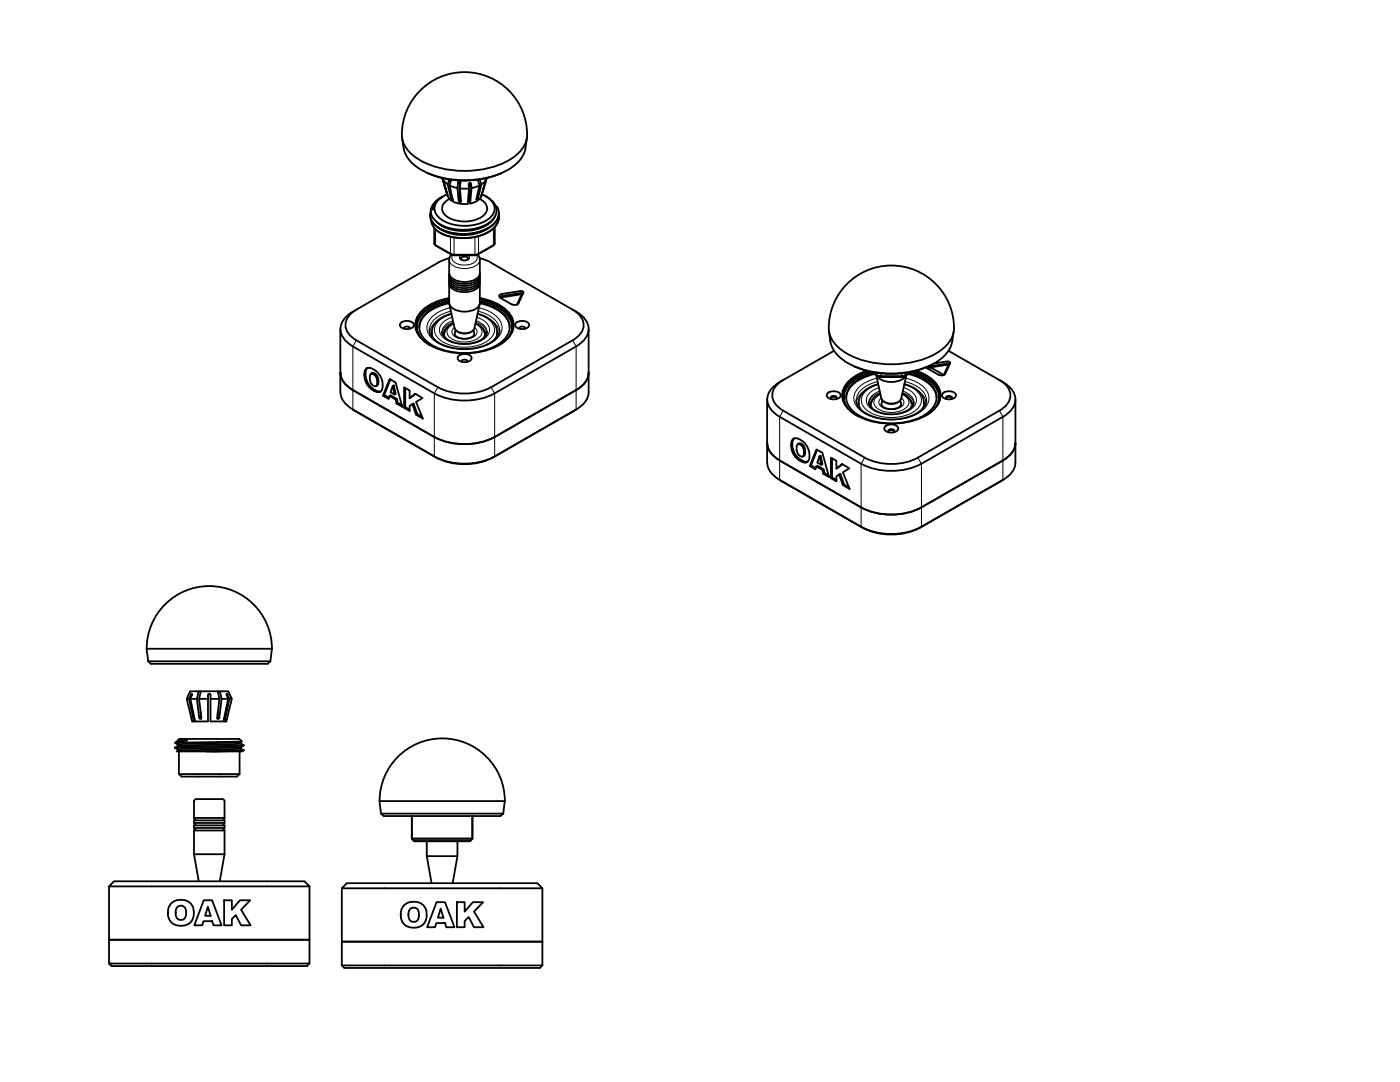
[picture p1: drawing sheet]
<svg xmlns="http://www.w3.org/2000/svg" width="279mm" height="216mm" viewBox="0 0 279 216" stroke-linecap="round" stroke-linejoin="round" font-family="sans-serif">
<!-- layer: Visible -->
<g fill="none" stroke="#000" stroke-width=".36">
<path d="M83.9 18.1a12.4 12.4 0 0 1 14-2.6 12.4 12.4 0 0 1 7.2 12.3 7.2 7.2 0 0 1-4.1 4.5 19.5 19.5 0 0 1-17.6-.6 5.9 5.9 0 0 1-3.1-6.3 12.5 12.5 0 0 1 3.6-7.3zM80.2 27.5l.3 2M85.3 34.5l.3 .2M88.3 35.6l1 3.5M88.3 35.5l1 3.4-.9-3 .2-.3M88.4 39.2l-.2 .1a3.1 3.1 0 0 0-1.8 2.5l.1-.7 .2-.5 .7-.8 .7-.4M88.4 35.9l1 .9M89.3 38.8a3.2 3.2 0 0 0-2.5 3.3 4.6 4.6 0 0 0 4 2.8 8.4 8.4 0 0 0 7.3-1.7 2.32 2.32 0 0 0-.6-3.7l-1.3-.7M89.4 39.1l.2 .5 .5 .4M89.7 39.7a1.93 1.93 0 0 0-.8 3.2 6.5 6.5 0 0 0 7.7 0 1.75 1.75 0 0 0-.3-2.8l-.6-.4M89.7 37l1.6 .5M90.4 39.9l-.3 .1-.4-1.9a2.18 2.18 0 0 1 0-2.2h.2l.1 .2a3.7 3.7 0 0 0 .1 2.6l.4 1.5"/>
<path d="M91.5 36l-.2 1.5 .2 2.6 .4 .2 .1-.1-.2-2.6M91.7 36v3.9l.3 .1M91.8 37.6h1.8M91.9 38.2h-.2M91.9 39.1h-.2M91.9 36l-.1 1.6M92.4 36h.6M93.5 39.1h.2M93.6 36.7l.1-.2v3.9l.1 .2 .3-2.6a1.69 1.69 0 0 0-.2-1.4l-.2-.1-.2 .2 .1 1-.3 3M93.6 37.1h.1M93.6 38.2h.1M95.7 37l-1.6 .5"/>
<path d="M95.7 35.8l.1 .1a3.8 3.8 0 0 1-.2 2.8l-.2 .8-.3 .3 .2-1a3.7 3.7 0 0 0 .1-2.8v-.1M96.8 35.6l.2 .3-.7 2.4a2.59 2.59 0 0 1-2.5 2.3M97 39.2l1.5 1.2 .5 .8 .1 1.3-.5 1-1 .9-1.4 .8-1.8 .5-1.9 .2-1.7-.2-2-.5-1.6-.8-.8-.9-.4-1.1 .1-1.1 .7-1 1.2-.9M97 35.9l-.9 .9M97.1 35.6l-1.1 3.5M97.1 35.5l-1 3.6M100.1 34.5a18.9 18.9 0 0 1-14.5 .2M105.2 27.5a6.8 6.8 0 0 1-4.2 6.6 19 19 0 0 1-17.6-.6 6.3 6.3 0 0 1-2.8-4M85.8 42.9v.1M86.7 45.4v3.1l.3 .5M87.4 52.4l-17 9.8a3.7 3.7 0 0 0-2.1 4.9l1.2 1.4 .9 .6M89.6 59.5a8.4 8.4 0 0 0-6.5 4 3.9 3.9 0 0 0 1.9 4.9 14.9 14.9 0 0 0 15.4 0 3.9 3.9 0 0 0 1-6.2 10.2 10.2 0 0 0-5.6-2.7"/>
<path d="M89.6 55.3a2.34 2.34 0 0 0 2.4 1.7 3.7 3.7 0 0 0 3.7-1.3l.1-.4M89.6 55.7a1.85 1.85 0 0 0 1.8 2 3.8 3.8 0 0 0 4.3-1.2l.1-.8M89.6 56.5l.1 3.9a2.34 2.34 0 0 0 2.3 1.7 3.7 3.7 0 0 0 3.7-1.3l.1-.4M89.6 54.9v.4M89.6 59.7a9 9 0 0 0-5.9 3.4 3.7 3.7 0 0 0 1.3 5.2l.8 .5M89.7 54.7a1.95 1.95 0 0 0 1.9 1.8 4 4 0 0 0 4-1l.1-.8M89.7 55.5a1.95 1.95 0 0 0 1.9 1.9 4 4 0 0 0 4-1.1l.1-.8M89.7 56.3a1.95 1.95 0 0 0 1.9 1.9 4 4 0 0 0 4-1.1l.1-.8M89.7 51.5l-2.3 .9M89.9 50.7l.7 .1h4.2l.7-.1M90.1 50.8l-.5 .9 .1 2.8a2.34 2.34 0 0 0 2.3 1.7 3.7 3.7 0 0 0 3.7-1.3l.1-.4M90.5 40.2l1.3 .5h1.6"/>
<path d="M92 51.5a.86 .86 0 0 1 1.5 .2l-.4 .2-.6 .1-.5-.2zM95.3 50.8l.5 .9v2.8M95.7 51.5l2.3 .9M95.8 59.7a9 9 0 0 1 5.9 3.4 3.7 3.7 0 0 1-1.3 5.2l-.8 .5M95.8 54.9v.4M95.8 56.5v3.9M97.7 45.3l-1 .7-1.1 .4-2.8 .5-1.7-.1-1.6-.3-1.1-.5-.9-.6M98 52.4l16.3 9.4M98.5 49l-3.7 1.9h-4.4l-3.5-1.9 .4 .2M98.5 49l-.4 .2M98.7 45.3v3.3M98.8 48.5l-.3 .5"/>
<path d="M98.8 43.1l-.6 1-1.3 .9-1.5 .7-1.9 .3-1.9 .1-2-.4-1.6-.7-.9-.8M98.9 41l.4 .4 .3 1.1-.3 1.1-.6 .9-.9 .8-1.3 .7-2.8 .6-1.5 .1-1.6-.2-1.4-.3-1.3-.5-1.1-.8-.7-.9-.3-1.1 .2-.7M99.5 42.9v.9l-.2 .8-.4 .5-.9 .9-1 .5-1.4 .6-2.6 .4-2.9-.2-2-.7-1-.6-.4-.5-.5-.8-.2-.8M99.6 43.4l-.4 1.3-.9 1.1-1.5 .9-1.6 .5-2.2 .3-2.2-.1-2.1-.5-1.2-.7M99.6 42.5l-.1 .7-.4 .8-1.2 1.2-2.1 1-2.6 .5-2.8-.2-2.6-.8-.8-.6-.6-.7-.4-.6-.2-.8M99.6 43.3v.1M100.2 58.6l-.4 .2-.1 .5 2.4 1.4M100.3 59.1l3.8-.6-.9 2.2M100.3 59.3l-.3 .2M100.3 59l-.4 .2 .1 .3M103.8 58.1l-3.6 .6M103.9 58.1h.4l.2 .3-1 2.1-.6 .3-.8-.1"/>
<path d="M104.1 58.7l-3.8 .6M169.1 56.6a12.4 12.4 0 0 1 14-2.5 12.4 12.4 0 0 1 7.2 12.3 7.2 7.2 0 0 1-4.1 4.5 19.5 19.5 0 0 1-17.6-.6 5.9 5.9 0 0 1-3.1-6.3 12.5 12.5 0 0 1 3.6-7.4zM67.9 65.7v12.6M67.9 74.4a4.1 4.1 0 0 0 2.5 3.4M67.9 78.2a4.1 4.1 0 0 0 2.5 3.5M70.4 77.8l16.3 9.4M70.4 69.1l16.3 9.4M71.1 67.9l16.3 9.4a11.7 11.7 0 0 0 10.6 0l16.3-9.4M71.1 61.8a3.3 3.3 0 0 0-1.8 4.4l1 1.2 .8 .5M72.7 74.8l.3 1.3M72.9 74.6l.3 1.4M73 76.1l.2-.1 .6 1-.2 .2-.1-.2z"/>
<path d="M73.3 73.4l-.3 .5-.1 .7-.2 .2 .2-1 .3-.3 .5-.1 1.4 .6 .8 1 .4 1.1 .1 1.1-.3 .8-.5 .3M73.8 77l1 .8-.2 .2-1-.8M74 74.6l.4-.2 .4 .1zM74 74.6l-.2 .5 .2 1.3 .6 .6h.5M74.8 74.5l.5 .6-.2 .1-.6-.5M74.8 77.8l1 .3-.6 .1-.6-.2M75.3 75.1l.2 1-.2 .1-.2-1M75.5 76.1v.5l-.4 .4 .2-.8M76 78.1h-.2M76.4 79l1.2 .6 .1-.6 .3-.1 1.2 .7-.2 .1-1.3-.7M76.7 78.8l.9 .6M77.9 75.7l-1.2 3.1-.3 .2 1.4-3.4 1.2 .7 1.3 4.9-1.2-.7"/>
<path d="M78.4 77l.3 1.7 .3-.1-.4-1.7-.2 .1-.4 1.3 .7 .4M79 79.7l.1 .8M79.2 79.6l.2 .8M79.9 64.5a1.83 1.83 0 0 1 2.7 .2 1.21 1.21 0 0 1-1.6 .9 1.08 1.08 0 0 1-1.2-.9zM80.6 65.6a.61 .61 0 0 1 .6-.5 .61 .61 0 0 1 .6 .5M80.9 77.4v3.8M81.7 79.5v-1.6l-1.1-.6v4.1M82.9 78.6l-1.2 .9 1.2-.9 1.4 .8-1.3 .8 1.4 3.3-1.4-.7M83.2 65.3v.6M83.2 65.1l-.1 .4M85.7 65.8l.2 .9 .4 .7 1.5 1.1 2.1 .8 2.3 .3 2.9-.2 2.5-.9 1.5-1.1 .4-.7 .2-.9M86.7 78.5a13.3 13.3 0 0 0 12 0"/>
<path d="M88.2 66.2l.3 .9 .9 .7 1.4 .6 1.9 .2 1.9-.2 1.4-.6 .9-.7 .3-.9M89.6 60.4a8 8 0 0 0-5.6 3.6 3.6 3.6 0 0 0 1.7 4.5 13.8 13.8 0 0 0 14 0 3.7 3.7 0 0 0 .1-6.5 10.4 10.4 0 0 0-4-1.6M89.6 60.5a8.2 8.2 0 0 0-5.6 3.4l-.3 1.4M89.6 60.1a8.7 8.7 0 0 0-6 3.6 3.3 3.3 0 0 0 0 3M89.7 60.6l1 4.9M90.1 62.6l-1.6 .6-1.5 1.1-.6 1-.2 1.3M90.5 64.5l-1.1 .7-.5 .6-.2 .6M90.7 66.7l.6 .6 1.2 .3 1.4-.2 .5-.3 .3-.4M90.7 65.5a2.45 2.45 0 0 0 4 0M90.9 65.9l-.1 .7M91.5 71.1a1.83 1.83 0 0 1 2.6 .2 1.21 1.21 0 0 1-1.6 1 1.08 1.08 0 0 1-1.2-1zM92.1 72.2a.61 .61 0 0 1 .6-.4 .61 .61 0 0 1 .6 .4"/>
<path d="M94.5 65.9l.1 .7M94.9 64.5l1.1 .7 .5 .6 .2 .6M95.3 62.6l1.6 .6 1.5 1.1 .6 1 .2 1.3M95.7 60.6l-1 4.9M95.8 60.1a8.7 8.7 0 0 1 6 3.6 3.3 3.3 0 0 1 0 3M95.8 60.5a8.2 8.2 0 0 1 5.6 3.4l.3 1.4M102.2 65.3v.6M102.2 65.1l.1 .4M103 64.5a1.83 1.83 0 0 1 2.6 .2 1.21 1.21 0 0 1-1.6 .9 1.08 1.08 0 0 1-1.2-.9zM103.2 60.7l-.1 .1M103.6 65.6a.61 .61 0 0 1 .6-.5 .61 .61 0 0 1 .6 .5M114.3 61.8a3.3 3.3 0 0 1 1.8 4.4l-1 1.2-.8 .5"/>
<path d="M114.3 61.8a4.7 4.7 0 0 1 3.2 3.9 4.1 4.1 0 0 1-2.5 3.4M115 77.8l-16.3 9.4M115 69.1l-16.3 9.4M117.5 65.7v12.5a4.6 4.6 0 0 1-2.8 3.7M117.5 74.4a4.1 4.1 0 0 1-2.5 3.4M153.1 79.7v12.6a4.1 4.1 0 0 0 2.5 3.5l16.3 9.3M155.6 76.3a3.7 3.7 0 0 0-2.1 4.9l1.2 1.4 .9 .6 16.3 9.3M156.3 75.8l-.7 .5M165.1 78.5a1.83 1.83 0 0 1 2.7 .3 1.21 1.21 0 0 1-1.6 .9 1.08 1.08 0 0 1-1.2-.9zM165.4 66.1l.3 2M165.7 68.1a6.7 6.7 0 0 0 3.9 4.6 19 19 0 0 0 17.6-.6 6.3 6.3 0 0 0 2.8-4M165.8 79.5a.75 .75 0 0 1 1.2 0"/>
<path d="M166 79.7l-.2-.3a.68 .68 0 0 1 .6-.4 .68 .68 0 0 1 .6 .4l-.2 .3M166.5 70l-10.2 5.8a3.3 3.3 0 0 0-1.8 4.4l1 1.2 .8 .5 16.3 9.4a11.8 11.8 0 0 0 10.6 0M168.4 79.3v.6M168.4 79.1l-.1 .4M170.5 73.1a18.9 18.9 0 0 0 14.4 .1M170.9 79.9l.1 .6 .3 .7 .7 .7 1.2 .8 2.1 .7 2.4 .3 2.8-.3 2.1-.7 .9-.6 .8-.7 .4-.7 .2-.8M172.9 74a6.9 6.9 0 0 0-4.8 4.1 4.3 4.3 0 0 0 2.5 4.6 15.2 15.2 0 0 0 14.5 0 4.2 4.2 0 0 0 2.3-5.3 7.4 7.4 0 0 0-4.6-3.4M173.5 74.1a6.9 6.9 0 0 0-5.1 4.1 4.3 4.3 0 0 0 2.6 4.7M174 74.3a8 8 0 0 0-5.2 3.4 3.3 3.3 0 0 0 0 3.1M174.4 74.5a7.4 7.4 0 0 0-5.3 3.7 3.6 3.6 0 0 0 1.4 4.1 13.5 13.5 0 0 0 14.8 0 3.6 3.6 0 0 0-.1-6 9.8 9.8 0 0 0-3.8-1.8M174.6 74.6a8 8 0 0 0-5.4 3.4l-.3 1.4M175.3 76.6l-1.9 .8-1.1 .8-.8 1.2-.1 1.2"/>
<path d="M175.7 78.6l-1.3 .8-.5 1M175.8 75.1h4.4l1.7-.9-1.6 .9-.3 .1M175.8 75.2h4.2M175.8 75.1l-.7-.2-1.3-.7 1.6 .9 .4 .1M176.1 79.9l-.2 .7M179.6 79.9l.2 .7M180.1 78.6l1.3 .8 .5 1M180.5 76.6l1.9 .8 1.1 .8 .7 1.2 .2 1.2M180.9 74.8a3.8 3.8 0 0 1-4.4 1.2 2.3 2.3 0 0 1-1.6-1.2l1 4.7M180.9 74.8l-1 4.7a2.45 2.45 0 0 1-4 0M181.2 74.6a8 8 0 0 1 5.4 3.4l.3 1.4M181.8 74.3a8 8 0 0 1 5.2 3.4 3.3 3.3 0 0 1 0 3.1"/>
<path d="M182.3 74.1a6.9 6.9 0 0 1 5.1 4.1 4.3 4.3 0 0 1-2.6 4.7M184.8 73.3l.2 .1M185 73.5l2.3 1.3M185.3 73.1l-.4 .2M187.4 79.1l.1 .4M187.4 79.3v.6M188.1 78.5a1.83 1.83 0 0 1 2.7 .3 1.21 1.21 0 0 1-1.6 .9 1.08 1.08 0 0 1-1.2-.9zM188.8 79.5a.75 .75 0 0 1 1.2 0M189 79.7l-.2-.3a.68 .68 0 0 1 .6-.4 .68 .68 0 0 1 .6 .4l-.2 .3M189 72.1l-2.5 .4M189 72.1l.5 .1 .1 .3-1 2.1-.5 .3-.8-.1M189.3 72.8l-4.2 .7"/>
<path d="M189.3 70l10.2 5.8M189.3 72.7l-1 2.2-2.7-1.6M189.4 72.7l-.3-.2-3.7 .6-.3 .2 .1 .3M190.3 66.1l-.3 2M199.5 75.8a3.3 3.3 0 0 1 1.8 4.4l-1.1 1.2-.7 .5-16.3 9.4M199.5 75.8l.7 .5M200.2 76.3a3.7 3.7 0 0 1 2 4.9l-1.1 1.4-.9 .6-16.3 9.3M202.6 79.7v12.6a4.1 4.1 0 0 1-2.4 3.5M70.7 81.9l-.3-.2 16.3 9.4M70.8 81.9h.1M70.8 81.9l16.2 9.4M79.1 80.5l.3-.1 .8 .5"/>
<path d="M80.6 81.4l.3-.2 .8 .5M82.3 80.6l.7 2.2 .3-.2-.8-2.1-.8 .5v1l-1.1-.6M83.3 82.6l.9 .6M86.7 87.2a13.3 13.3 0 0 0 12 0M86.7 91.1a13.3 13.3 0 0 0 12 0M87 91.3a12.6 12.6 0 0 0 11.4 0M114.7 81.9h-.1M115 81.7l-16.6 9.6M153.1 88.4a4.1 4.1 0 0 0 2.5 3.5M155.6 95.7l.4 .3M155.6 91.9l16.3 9.3M157.9 88.8l.2 1.3"/>
<path d="M158.1 88.7l.3 1.3M158.1 90.1l.3-.1 .6 1.1-.2 .1zM158.5 87.5l-.3 .4-.1 .8-.2 .1 .2-.9a1.03 1.03 0 0 1 1.4-.2l1.2 .8 .7 1.4 .1 1.6-.2 .5-.6 .3M159 91.1l1 .8-.3 .1-.9-.8M159.2 88.7l.4-.2 .4 .1zM159.2 88.7l-.2 .5 .2 1.2 .4 .6 .4 .1h.3M160 88.6l.5 .5-.2 .2-.6-.6M160 91.9l1 .3-.5 .1-.8-.3M160.5 89.1l.2 1-.2 .1-.2-.9M160.7 90.1v.5l-.4 .5 .2-.9M161.2 92.1l-.2 .1M161.6 93l1.1 .6 .2-.5 .2-.2 1.3 .7-.3 .2-1.2-.7"/>
<path d="M161.9 92.9l.9 .5M163.1 89.7l-1.2 3.2-.3 .1 1.3-3.3 1.2 .7 1.4 4.8-1.2-.6M163.5 91.1l.4 1.7 .2-.2-.3-1.7-.3 .2-.4 1.2 .8 .5M164.1 93.8l.2 .8M164.3 94.6l.2-.2 .9 .5M164.4 93.6l.1 .8M165.8 95.4l.3-.1 .8 .5M166.1 91.5v3.8M166.9 93.5v-1.6l-1.1-.6v4.1M167.5 94.7l.7 2.1 .3-.1-.8-2.1-.8 .4v1l-1.1-.6M168.1 92.6l-1.2 .9 1.2-.9 1.4 .9-1.3 .8 1.4 3.3-1.4-.8M168.5 96.7l.9 .5"/>
<path d="M171.9 92.5a13.3 13.3 0 0 0 12 0M173.4 80.3l.3 .8 .9 .8 1.3 .5 1.6 .3 1.4-.1 1.7-.4 1.3-.9 .3-.5 .2-.5M175.9 80.7l.4 .6 1.3 .3 1.5-.2 .6-.4 .2-.3M176.6 85.1a1.83 1.83 0 0 1 2.7 .3 1.21 1.21 0 0 1-1.6 .9 1.08 1.08 0 0 1-1.2-.9zM177.3 86.1a.75 .75 0 0 1 1.2 0M177.5 86.3l-.2-.3a.68 .68 0 0 1 .6-.4 .68 .68 0 0 1 .6 .4l-.2 .3M199.8 95.9v.1M200.2 91.9l-16.3 9.3a13.3 13.3 0 0 1-12 0M200.2 95.8l-16.7 9.5a12.6 12.6 0 0 1-11.3 0l-16.3-9.3M200.2 95.7l-.4 .2M202.6 88.4a4.1 4.1 0 0 1-2.4 3.5M171.9 105.1a13.3 13.3 0 0 0 12 0"/>
<path d="M29.3 129.4a12.5 12.5 0 0 1 12.5-12.5 12.5 12.5 0 0 1 12.5 12.5M29.6 132h24.4M29.6 132l.5 .5h23.3l.6-.5M29.6 132l-.3-2.5h25l-.3 2.5M37.3 139.4l1.1 4.6h.3M37.7 139.4h-.4l.6-1.5h1.7l-.3 1.5h-1.3M38.1 138.5l.2 .1a2.6 2.6 0 0 0 0 2.2l.6 3.2h-.2l-.6-3a2.84 2.84 0 0 1 0-2.4zM39.3 139.4l.5 3.9 .2 .1 .2-.2-.5-3.8M39.6 137.9l.4 .1M41.5 139.4h-1.8l.4-1.5h3.4l.3 1.5h-1.8M43.8 139.4l-.5 3.8 .2 .2 .3-.1 .4-3.9M43.9 137.9l-.4 .1"/>
<path d="M45.2 138.5h.2a2.28 2.28 0 0 1 .1 2.3l-.7 3.2h-.2l.6-3a2.74 2.74 0 0 0 0-2.4zM45.5 139.4h-1.3l-.3-1.5h1.7l.6 1.5h-.4M46.2 139.4l-1 4.6h-.4M34.9 149.2h.1M34.9 149.2l.6 .3M35 148.3l.5 .2M35.5 147.8l1.8-.1-1.8 .2-.5 .4M35.5 147.7h1.8M35.5 147.7l.3-.3h12l.4 .5M35.5 147.8l-.3 .2M35.5 147.7v.1M35.5 148.5v.4"/>
<path d="M35.5 149.5v.4M35.7 154.5h12.1l-.5 .5h-11.1zM35.7 149.9v4.6M38.9 144h2.6v-5.3l.2-.2 .3 .2v5.3h2.6M40 142.1l.1 1.3M43.5 142.1l-.1 1.3M44.3 159.4h-3.8a2.17 2.17 0 0 0-1.7 .3l-.1 3.5M44.3 159.4l.3 .1 .2 .4M44.8 160v3.2M47.8 149.9v4.6M48 149.4l-12.5 .5M48 148.4l-12.2 .4-.9 .4"/>
<path d="M48 149.1l-12.5 .4M48 148.1l-12.5 .4M48 149.4l.6 .3M48 148.4l.6 .3M48 148.1v.3M48 149.1v.3M48.2 147.9l-13.2 .4M48.2 147.9l-.2 .2M48.6 149.7l-6.6 .2h-6.7h.2M48.6 148.7l-13.7 .5M48.6 149.7l-7.4 .2M48.6 149.7l-.4 .2h-5.9"/>
<path d="M48.6 148.7h.1M48.6 149.7h.1M48.6 148.7l-.6 .4M75.7 159.9h25M75.7 159.9l.3 2.4M75.8 159.8a12.5 12.5 0 0 1 12.5-12.5 12.5 12.5 0 0 1 12.5 12.5M100.7 159.9l-.3 2.4M21.8 176.9v10.6h40M22.8 175.9h38l1 1h-40zM38.7 163.2h6.1M38.7 163.7h6.1M38.7 164.2h6.1"/>
<path d="M38.7 164.7h6.1M38.7 165.2h6.1M38.7 165.7h6.1M38.7 170.5h6.1M38.7 163.7v.5M38.7 164.7v.5M38.7 165.7v4.8M38.7 170.5l1 5.4M38.7 163.2l.3 .2-.3 .3M38.7 164.2l.3 .3-.3 .2M38.7 165.2l.3 .2-.3 .3M40.7 179.6h1.6l1.9 5h-1.6l-.2-.8h-1.8l-.2 .8h-1.6z"/>
<path d="M44.7 179.6h1.6v1.9l1.6-1.9h2l-1.8 1.9 1.9 3.1h-1.9l-1-2-.8 .8v1.2h-1.6zM44.8 163.7v.5M44.8 164.7v.5M44.8 165.7v4.8M44.8 170.5l-.9 5.4M44.8 163.2l-.2 .2 .2 .3M44.8 164.2l-.2 .3 .2 .2M44.8 165.2l-.2 .2 .2 .3M61.8 176.9v10.6M68.2 177.2v15.4M69.2 176.2h38.1l.9 1h-40zM76 162.3h24.4"/>
<path d="M76 162.3l.6 .5h23.3l.5-.5M82.2 167.3h12.1l-.5 .6h-11.1zM82.2 162.8v4.5M85.2 167.9v2.9h6.1v-2.9M85.2 170.8l.9 5.4M91.3 170.8l-1 5.4M94.3 162.8v4.5M108.2 177.2v10.7M34.2 180.2l1.2-.6h1.2l.8 .2a2.27 2.27 0 0 1 1.3 2 2.47 2.47 0 0 1-3.3 2.9l-.5-.2a2.6 2.6 0 0 1-1.3-3.1zM35.3 181.1l.4-.3 .5-.1a1.56 1.56 0 0 1 .7 2.4 1.07 1.07 0 0 1-1.3 .3 1.07 1.07 0 0 1-.5-1.3v-.5zM41.5 180.9l.5 1.8h-1.1zM61.8 187.5h-40v4.8"/>
<path d="M61.8 187.5v4.8h-40l.5 .5h39l.5-.5M68.2 187.9h40M80.6 180.6l.8-.5 .6-.1 .8-.1 1 .3a2.27 2.27 0 0 1 1.3 2 2.53 2.53 0 0 1-3.5 2.8l-.2-.1a2.57 2.57 0 0 1-1.4-3l.2-.5zM81.9 181.4l.5-.3a1.26 1.26 0 0 1 1.2 1.8 1.05 1.05 0 0 1-1.2 1 1.05 1.05 0 0 1-.9-1.2l.1-.8zM87.1 180h1.7l1.9 5h-1.6l-.3-.8h-1.7l-.3 .8h-1.6zM87.9 181.3l.6 1.8h-1.1zM91.2 180h1.5v1.9l1.7-1.9h2l-1.8 1.9 1.9 3.1h-1.9l-1.1-2-.8 .8v1.2h-1.5zM108.2 187.9v4.7h-40l.5 .5h39l.5-.5"/>
</g>
<!-- layer: Visible Narrow -->
<g fill="none" stroke="#000" stroke-width=".2">
<path d="M89.2 38.5h.1M89.8 35.9l-.2 .1M91.7 39.8l-.2 .3M93.9 36.6l.1 .1M95.1 39.3l.3 .2M86.9 45.8v3.2l.4 .2M89.6 51.8a2.34 2.34 0 0 0 2.4 1.7 3.7 3.7 0 0 0 3.7-1.3l.1-.4M89.9 47.2v3.5l.4 .2M90.3 50.9a1.35 1.35 0 0 0 1.3 1.9 3.1 3.1 0 0 0 3.6-1.2l-.1-.7M90.6 47.4v3.5M92.2 50.9l-.4 .2a.65 .65 0 0 0 .2 .8 .65 .65 0 0 0 .7 .1h.3a.56 .56 0 0 0 .6-.3 .56 .56 0 0 0-.1-.6l-.3-.2M94.8 47.3v3.6"/>
<path d="M95.5 47.1v3.6l-.4 .2M98.5 45.6v3.4l-.4 .2M100.2 58.7l.1 .6M103.8 58.1l.1 .6M104.5 58.4l-.3 .2M71.1 67.9l-.7 1.2v12.6l.4 .2M86.2 66.2l.1 .7 .6 1.1M86.2 66.6l.2 .8M87.4 64l-1.1 1-.5 1.2M87.4 77.3l-.7 1.2v12.6l.3 .2M88.7 66.4l.1 .6 .4 .7M89.3 65.3l-.7 .9-.1 .8"/>
<path d="M89.3 65.3a1.83 1.83 0 0 0-.8 1.7M89.8 61.4a6.3 6.3 0 0 0-4.3 2.9 3.1 3.1 0 0 0 1.7 4 11.4 11.4 0 0 0 11.6-.4 2.92 2.92 0 0 0 .2-4.8 7.9 7.9 0 0 0-3.4-1.7M90 62.1a5.5 5.5 0 0 0-4.2 3.1l-.1 .6M90.1 62.7a4.3 4.3 0 0 0-3.4 2.7 2.89 2.89 0 0 0 1.9 3 8.9 8.9 0 0 0 9.3-.8 2.32 2.32 0 0 0-.3-3.8l-1.4-.8-.9-.3M90.2 63.3a2.96 2.96 0 0 0-2.5 2.7 3.6 3.6 0 0 0 3.4 2.5 6.9 6.9 0 0 0 6.2-1.5 1.98 1.98 0 0 0-.7-3l-1.4-.7M90.4 64a2.73 2.73 0 0 0-2.2 2.2M90.5 64.3a2.92 2.92 0 0 0-2.3 2.1M90.5 64.6a1.56 1.56 0 0 0-.8 2.7 5.1 5.1 0 0 0 6 0 1.4 1.4 0 0 0-.3-2.4l-.5-.3M90.7 65.4a1.07 1.07 0 0 0-.5 1 1.07 1.07 0 0 0 .8 .9 3.5 3.5 0 0 0 4.1-.6 .98 .98 0 0 0-.4-1.3M90.9 66.1l-.2 .6M91.1 66a2.36 2.36 0 0 0 3.2 0M94.5 66.1l.2 .6"/>
<path d="M95 64.3a2.92 2.92 0 0 1 2.2 2.1M95 64a2.73 2.73 0 0 1 2.2 2.2M95.4 62.1a5.5 5.5 0 0 1 4.2 3.1l.1 .6M96.1 65.3a1.83 1.83 0 0 1 .8 1.7M96.1 65.3l.8 1v.7M96.7 66.4l-.1 .6-.4 .7M98 77.3l.7 1.2v12.6l-.3 .2M98.1 64l1.1 1 .5 1.2M99.2 66.2l-.3 1.1-.4 .7M99.2 66.6l-.2 .8M103.5 60.5l-.3 .2M114.3 67.9l.7 1.2v12.6l-.4 .2"/>
<path d="M172.5 78l-1.1 1-.5 1.2M174.4 79.4l-.7 .9v.8M174.5 79.4a1.83 1.83 0 0 0-.8 1.7M175 75.4a6.3 6.3 0 0 0-4.3 2.9 3.1 3.1 0 0 0 1.7 4.1 11.4 11.4 0 0 0 11.6-.5 2.92 2.92 0 0 0 .2-4.8 7.9 7.9 0 0 0-3.4-1.7M175.1 74.4v.5l.3 .2M175.2 76.1a5.5 5.5 0 0 0-4.2 3.2l-.1 .6M175.3 76.7a4.3 4.3 0 0 0-3.4 2.7 2.89 2.89 0 0 0 1.9 3 8.9 8.9 0 0 0 9.3-.8 2.32 2.32 0 0 0-.3-3.8l-1.4-.8-.9-.3M175.4 77.3a2.96 2.96 0 0 0-2.5 2.7 3.6 3.6 0 0 0 3.4 2.6 6.9 6.9 0 0 0 6.2-1.6 1.98 1.98 0 0 0-.7-3l-1.4-.7M175.6 78a2.73 2.73 0 0 0-2.2 2.3M175.6 78.3a2.92 2.92 0 0 0-2.2 2.1M175.7 78.7a1.56 1.56 0 0 0-.8 2.6 5.1 5.1 0 0 0 6 0 1.4 1.4 0 0 0-.3-2.3l-.5-.3M175.8 74.5v.7"/>
<path d="M175.9 79.4a1.07 1.07 0 0 0-.5 1.1 1.07 1.07 0 0 0 .8 .8 3.5 3.5 0 0 0 4.1-.5 .98 .98 0 0 0-.4-1.4M180 74.5v.7M180.1 78.3a2.92 2.92 0 0 1 2.3 2.1M180.2 78a2.73 2.73 0 0 1 2.2 2.3M180.6 76.1a5.5 5.5 0 0 1 4.2 3.2l.1 .6M180.7 74.4v.5l-.4 .2M181.3 79.4a1.83 1.83 0 0 1 .8 1.7l-.1-.9-.7-.8M183.2 78l1.1 1 .5 1.2M185.4 73v.3M188.6 74.6l-.2 .2M189 72.1l.1 .7M189.6 72.5l-.3 .2"/>
<path d="M156.3 81.9l-.7 1.3v12.6l.3 .2M171.4 80.6l.1 .9M171.4 80.3l.1 .7 .6 1M172.6 91.3l-.7 1.2v12.6l.3 .2M173.9 80.4v.6l.5 .7M176 80.2l-.1 .5M176.3 80a2.36 2.36 0 0 0 3.2 0M179.7 80.2l.2 .5M181.9 80.4l-.1 .6-.4 .7M183.2 91.3l.7 1.2v12.6l-.4 .2M184.4 80.6l-.2 .9M184.4 80.3l-.3 1-.4 .7"/>
<path d="M199.5 81.9l.7 1.3v12.6l-.4 .2"/>
</g>
</svg>
